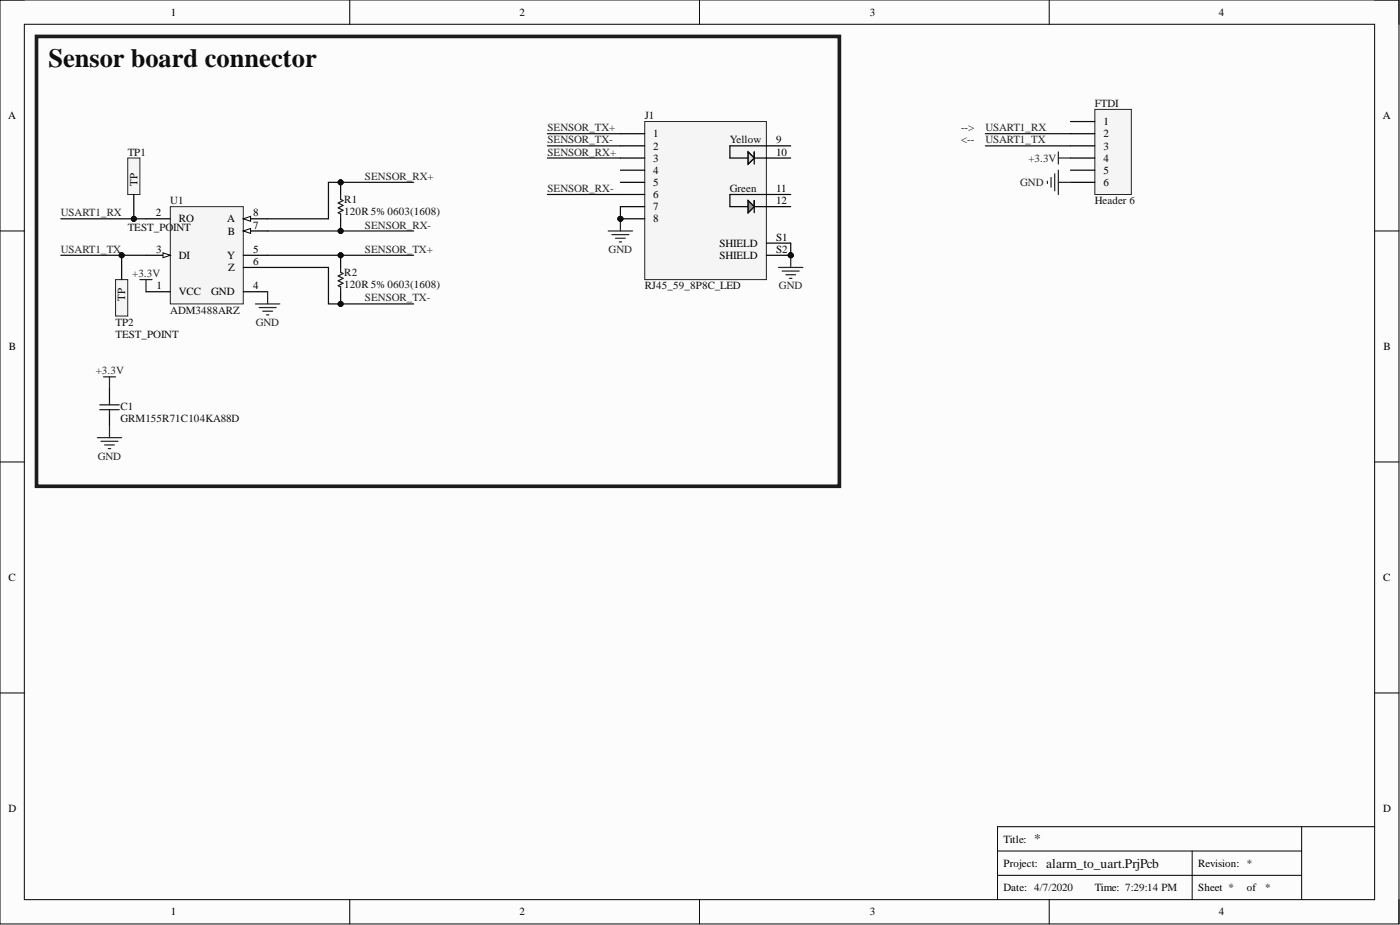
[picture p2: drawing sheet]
<svg xmlns="http://www.w3.org/2000/svg" width="292mm" height="193mm" viewBox="0 0 292 193" stroke-linecap="round" stroke-linejoin="round" font-family="sans-serif">
<defs><g id="words">
<text font-size="5.5" fill="#0e0e0e" x="10.2" y="14">Sensor board connector</text>
<g font-size="2.8" fill="#0e0e0e">
<text x="215.7" y="175.9">*</text>
<text x="218.3" y="181">alarm_to_uart.PrjPcb</text>
</g>
<g font-size="2.3">
<text x="35.6" y="3.3">1</text>
<text x="108.4" y="3.3">2</text>
<text x="181.5" y="3.3">3</text>
<text x="254.3" y="3.3">4</text>
<text x="1.7" y="24.8">A</text>
<text x="136.3" y="28.7">1</text>
<text x="161.9" y="29.9">9</text>
<text x="230.2" y="26.1">1</text>
<text x="230.2" y="28.7">2</text>
<text x="288.5" y="24.8">A</text>
<text x="136.3" y="31.2">2</text>
<text x="136.3" y="33.7">3</text>
<text x="161.9" y="32.5">10</text>
<text x="230.2" y="31.2">3</text>
<text x="230.2" y="33.7">4</text>
<text x="28.7" y="38.8" transform="rotate(-90 28.7 38.8)">TP</text>
<text x="136.3" y="36.3">4</text>
<text x="136.3" y="38.8">5</text>
<text x="136.3" y="41.3">6</text>
<text x="161.9" y="40.1">11</text>
<text x="230.2" y="36.3">5</text>
<text x="230.2" y="38.8">6</text>
<text x="32.5" y="45.1">2</text>
<text x="37.3" y="46.4">RO</text>
<text x="47.4" y="46.4">A</text>
<text x="52.8" y="47.7">7</text>
<text x="52.8" y="45.1">8</text>
<text x="136.3" y="43.9">7</text>
<text x="136.3" y="46.4">8</text>
<text x="161.9" y="42.6">12</text>
<text x="32.6" y="52.7">3</text>
<text x="47.5" y="48.9">B</text>
<text x="52.8" y="52.7">5</text>
<text x="150.1" y="51.5">SHIELD</text>
<text x="161.9" y="50.2">S1</text>
<text x="161.9" y="52.7">S2</text>
<text x="37.3" y="54">DI</text>
<text x="47.4" y="54">Y</text>
<text x="47.6" y="56.6">Z</text>
<text x="52.8" y="55.3">6</text>
<text x="150.1" y="54">SHIELD</text>
<text x="26.1" y="62.7" transform="rotate(-90 26.1 62.7)">TP</text>
<text x="32.7" y="60.4">1</text>
<text x="37.3" y="61.6">VCC</text>
<text x="44.1" y="61.6">GND</text>
<text x="52.8" y="60.4">4</text>
<text x="1.9" y="73">B</text>
<text x="288.7" y="73">B</text>
<text x="1.8" y="121.2">C</text>
<text x="288.6" y="121.2">C</text>
<text x="1.8" y="169.4">D</text>
<text x="288.6" y="169.4">D</text>
<text x="209.4" y="175.8">Title:</text>
<text x="209.4" y="180.8">Project:</text>
<text x="209.4" y="185.9">Date: 4/7/2020</text>
<text x="228.4" y="185.9">Time: 7:29:14 PM</text>
<text x="250" y="180.8">Revision: *</text>
<text x="250" y="185.9">Sheet *</text>
<text x="260.2" y="185.9">of</text>
<text x="35.6" y="191">1</text>
<text x="108.4" y="191">2</text>
<text x="181.5" y="191">3</text>
<text x="254.3" y="191">4</text>
</g>
<g font-size="2.3" fill="#0e0e0e">
<text x="228.4" y="22.3">FTDI</text>
<text x="134.5" y="24.8">J1</text>
<text x="152.3" y="29.9">Yellow</text>
<text x="200.5" y="29.9">&lt;--</text>
<text x="200.5" y="27.4">--&gt;</text>
<text x="26.7" y="32.5">TP1</text>
<text x="152.3" y="40.1">Green</text>
<text x="35.5" y="42.6">U1</text>
<text x="71.8" y="42.3">R1</text>
<text x="71.8" y="44.9">120R 5%0603(1608)</text>
<text x="228.4" y="42.6">Header 6</text>
<text x="26.7" y="48.2">TEST_PO</text>
<text x="36.1" y="48.2">INT</text>
<text x="71.8" y="57.6">R2</text>
<text x="35.5" y="65.4">ADM3488ARZ</text>
<text x="71.8" y="60.1">120R 5%0603(1608)</text>
<text x="134.5" y="60.4">RJ45_59_8P8C_LED</text>
<text x="24.1" y="68">TP2</text>
<text x="24.1" y="70.5">TEST_POINT</text>
<text x="25.1" y="85.5">C1</text>
<text x="25.1" y="88">GRM155R71C104KA88D</text>
<text x="264" y="185.9">*</text>
</g>
<g font-size="2.3" fill="#262626">
<text x="114.2" y="27.4">SENSOR_TX+</text>
<text x="114.2" y="29.9">SENSOR_TX-</text>
<text x="205.6" y="29.9">USART1_TX</text>
<text x="205.6" y="27.4">USART1_RX</text>
<text x="114.2" y="32.5">SENSOR_RX+</text>
<text x="214.6" y="33.7">+3.3V</text>
<text x="76.1" y="37.5">SENSOR_RX+</text>
<text x="114.2" y="40.1">SENSOR_RX-</text>
<text x="212.9" y="38.8">GND</text>
<text x="12.7" y="45.1">USART1_RX</text>
<text x="76.1" y="47.7">SENSOR_RX-</text>
<text x="12.7" y="52.7">USART1_TX</text>
<text x="76.1" y="52.7">SENSOR_TX+</text>
<text x="127" y="52.7">GND</text>
<text x="27.6" y="57.8">+3.3V</text>
<text x="76.1" y="62.9">SENSOR_TX-</text>
<text x="162.5" y="60.4">GND</text>
<text x="53.4" y="68">GND</text>
<text x="20" y="78.1">+3.3V</text>
<text x="20.4" y="95.9">GND</text>
</g>
</g></defs>
<path d="M0 0h291.9v192.8h-291.9z" fill-rule="evenodd" fill="#fcfcfc"/>
<path d="M0 0h291.9v192.8h-291.9z" fill="none" stroke="#000" stroke-width=".21"/>
<path d="M5.1 5.1h281.7v182.6h-281.7z" fill-rule="evenodd" fill="#fcfcfc"/>
<g fill="none" stroke="#000" stroke-width=".21">
<path d="M0 0h5.1M73 0v5.1M145.9 0v5.1M218.9 0v5.1M286.8 0h5.1v5.1M5.1 5.1h281.7v182.6h-281.7zM0 48.2h5.1M286.8 48.2h5.1M0 96.4h5.1M286.8 96.4h5.1M0 144.6h5.1M286.8 144.6h5.1"/>
<path d="M208.1 177.5h63.5M248.7 177.5v10.2M271.6 172.5v15.2M286.8 172.5h-78.7v15.2M73 187.7v5.1M145.9 187.7v5.1M208.1 182.6h63.5M218.9 187.7v5.1M291.9 187.7v5.1"/>
</g>
<path d="M7.6 7.6h167.5v93.8h-167.5z" fill="none" stroke="#1c1c1c" stroke-width=".76"/>
<path d="M126.9 48.2h5.1M127.7 48.9h3.5M128.4 49.7h2.1M129.2 50.5h.5M129.4 45.6v2.6" fill="none" stroke="#262626" stroke-width=".25"/>
<circle cx="129.4" cy="45.6" r=".51" fill="#0e0e0e"/>
<circle cx="129.4" cy="45.6" r=".51" fill="none" stroke="#0e0e0e" stroke-width=".21"/>
<circle cx="165" cy="53.3" r=".51" fill="#0e0e0e"/>
<circle cx="165" cy="53.3" r=".51" fill="none" stroke="#0e0e0e" stroke-width=".21"/>
<circle cx="129.4" cy="45.6" r=".51" fill="#0e0e0e"/>
<circle cx="129.4" cy="45.6" r=".51" fill="none" stroke="#0e0e0e" stroke-width=".21"/>
<path d="M134.5 25.4h25.4v32.9h-25.4z" fill-rule="evenodd" fill="#f5f5f5"/>
<path d="M134.5 25.4h25.4v32.9h-25.4z" fill="none" stroke="#262626" stroke-width=".21"/>
<path d="M156.1 31.7l1.3 1.3-1.3 1.2zM157.4 33h7.6M157.4 31.7v2.5M165 30.4h-12.7v2.6h3.8M156.1 41.8l1.3 1.3-1.3 1.3zM157.4 43.1h7.6M157.4 41.8v2.6M159.9 50.7h5.1M159.9 53.3h5.1M165 40.6h-12.7v2.5h3.8" fill="none" stroke="#000" stroke-width=".25"/>
<circle cx="165" cy="53.3" r=".51" fill="#0e0e0e"/>
<circle cx="165" cy="53.3" r=".51" fill="none" stroke="#0e0e0e" stroke-width=".21"/>
<path d="M129.4 27.9h5.1M129.4 30.4h5.1M129.4 33h5.1M129.4 35.5h5.1M129.4 38h5.1M129.4 40.6h5.1M129.4 43.1h5.1M129.4 45.6h5.1" fill="none" stroke="#000" stroke-width=".25"/>
<circle cx="129.4" cy="45.6" r=".51" fill="#0e0e0e"/>
<circle cx="129.4" cy="45.6" r=".51" fill="none" stroke="#0e0e0e" stroke-width=".21"/>
<path d="M156.1 31.7l1.3 1.3-1.3 1.2z" fill="#dadada"/>
<path d="M156.1 31.7l1.3 1.3-1.3 1.2z" fill="none" stroke="#000" stroke-width=".25"/>
<path d="M156.1 41.8l1.3 1.3-1.3 1.3z" fill="#969696"/>
<path d="M156.1 41.8l1.3 1.3-1.3 1.3z" fill="none" stroke="#000" stroke-width=".25"/>
<path d="M162.4 55.8h5.1M163.2 56.6h3.6M164 57.3h2M164.7 58.1h.5M165 53.3v2.5" fill="none" stroke="#262626" stroke-width=".25"/>
<circle cx="165" cy="53.3" r=".51" fill="#0e0e0e"/>
<circle cx="165" cy="53.3" r=".51" fill="none" stroke="#0e0e0e" stroke-width=".21"/>
<path d="M35.5 43.1h15.3v20.3h-15.3z" fill-rule="evenodd" fill="#f5f5f5"/>
<path d="M35.5 43.1h15.3v20.3h-15.3z" fill="none" stroke="#262626" stroke-width=".21"/>
<path d="M30.5 45.6h5M30.5 53.3h5M30.5 60.9h5" fill="none" stroke="#000" stroke-width=".25"/>
<path d="M34 52.7l1.5 .6-1.5 .5z" fill="#fbfbfb"/>
<path d="M34 52.7l1.5 .6-1.5 .5z" fill="none" stroke="#000" stroke-width=".21"/>
<path d="M50.8 53.3h5M50.8 55.8h5M50.8 48.2h5M50.8 60.9h5" fill="none" stroke="#000" stroke-width=".25"/>
<path d="M50.8 48.2l1.5-.5v1z" fill="#fbfbfb"/>
<path d="M50.8 48.2l1.5-.5v1z" fill="none" stroke="#000" stroke-width=".21"/>
<path d="M50.8 45.6h5" fill="none" stroke="#000" stroke-width=".25"/>
<path d="M50.8 45.6l1.5-.5v1.1z" fill="#fbfbfb"/>
<path d="M50.8 45.6l1.5-.5v1.1z" fill="none" stroke="#000" stroke-width=".21"/>
<path d="M29.2 58.3h2.5M30.5 58.3v2.6M53.3 63.4h5.1M54.1 64.2h3.5M54.8 64.9h2.1M55.6 65.7h.5M55.8 60.9v2.5" fill="none" stroke="#262626" stroke-width=".25"/>
<circle cx="71.1" cy="38" r=".51" fill="#0e0e0e"/>
<circle cx="71.1" cy="38" r=".51" fill="none" stroke="#0e0e0e" stroke-width=".21"/>
<circle cx="71.1" cy="48.2" r=".51" fill="#0e0e0e"/>
<circle cx="71.1" cy="48.2" r=".51" fill="none" stroke="#0e0e0e" stroke-width=".21"/>
<path d="M71.1 38v2.6" fill="none" stroke="#000" stroke-width=".25"/>
<circle cx="71.1" cy="38" r=".51" fill="#0e0e0e"/>
<circle cx="71.1" cy="38" r=".51" fill="none" stroke="#0e0e0e" stroke-width=".21"/>
<path d="M71.1 45.6v2.6" fill="none" stroke="#000" stroke-width=".25"/>
<circle cx="71.1" cy="48.2" r=".51" fill="#0e0e0e"/>
<circle cx="71.1" cy="48.2" r=".51" fill="none" stroke="#0e0e0e" stroke-width=".21"/>
<path d="M71.1 40.6v1l.5 .2-1 .5 1 .6-1 .5 1 .5-1 .5 .5 .2v1" fill="none" stroke="#1c1c1c" stroke-width=".25"/>
<circle cx="71.1" cy="53.3" r=".51" fill="#0e0e0e"/>
<circle cx="71.1" cy="53.3" r=".51" fill="none" stroke="#0e0e0e" stroke-width=".21"/>
<circle cx="71.1" cy="63.4" r=".51" fill="#0e0e0e"/>
<circle cx="71.1" cy="63.4" r=".51" fill="none" stroke="#0e0e0e" stroke-width=".21"/>
<path d="M71.1 53.3v2.5" fill="none" stroke="#000" stroke-width=".25"/>
<circle cx="71.1" cy="53.3" r=".51" fill="#0e0e0e"/>
<circle cx="71.1" cy="53.3" r=".51" fill="none" stroke="#0e0e0e" stroke-width=".21"/>
<path d="M71.1 60.9v2.5" fill="none" stroke="#000" stroke-width=".25"/>
<circle cx="71.1" cy="63.4" r=".51" fill="#0e0e0e"/>
<circle cx="71.1" cy="63.4" r=".51" fill="none" stroke="#0e0e0e" stroke-width=".21"/>
<path d="M71.1 55.8v1l.5 .3-1 .5 1 .5-1 .5 1 .5-1 .5 .5 .3v1" fill="none" stroke="#1c1c1c" stroke-width=".25"/>
<circle cx="25.4" cy="53.3" r=".51" fill="#0e0e0e"/>
<circle cx="25.4" cy="53.3" r=".51" fill="none" stroke="#0e0e0e" stroke-width=".21"/>
<path d="M24.1 58.3h2.6v7.6h-2.6z" fill-rule="evenodd" fill="#f5f5f5"/>
<path d="M24.1 58.3h2.6v7.6h-2.6z" fill="none" stroke="#262626" stroke-width=".21"/>
<path d="M25.4 53.3v5" fill="none" stroke="#000" stroke-width=".25"/>
<circle cx="25.4" cy="53.3" r=".51" fill="#0e0e0e"/>
<circle cx="25.4" cy="53.3" r=".51" fill="none" stroke="#0e0e0e" stroke-width=".21"/>
<circle cx="27.9" cy="45.6" r=".51" fill="#0e0e0e"/>
<circle cx="27.9" cy="45.6" r=".51" fill="none" stroke="#0e0e0e" stroke-width=".21"/>
<path d="M26.7 33h2.5v7.6h-2.5z" fill-rule="evenodd" fill="#f5f5f5"/>
<path d="M26.7 33h2.5v7.6h-2.5z" fill="none" stroke="#262626" stroke-width=".21"/>
<path d="M27.9 40.6v5" fill="none" stroke="#000" stroke-width=".25"/>
<circle cx="27.9" cy="45.6" r=".51" fill="#0e0e0e"/>
<circle cx="27.9" cy="45.6" r=".51" fill="none" stroke="#0e0e0e" stroke-width=".21"/>
<path d="M21.6 78.6h2.5M22.8 78.6v2.6M20.3 91.3h5.1M21.1 92.1h3.5M21.8 92.8h2.1M22.6 93.6h.5M22.8 88.8v2.5" fill="none" stroke="#262626" stroke-width=".25"/>
<path d="M22.8 81.2v2.5M22.8 86.2v2.6" fill="none" stroke="#000" stroke-width=".25"/>
<path d="M20.8 84.5h4.1M20.8 85.5h4.1M22.8 83.7v.8M22.8 85.5v.7" fill="none" stroke="#1c1c1c" stroke-width=".25"/>
<path d="M228.4 22.8h7.6v17.8h-7.6z" fill-rule="evenodd" fill="#f5f5f5"/>
<path d="M228.4 22.8h7.6v17.8h-7.6z" fill="none" stroke="#262626" stroke-width=".21"/>
<path d="M223.4 25.4h5M223.4 27.9h5M223.4 30.4h5M223.4 33h5M223.4 35.5h5M223.4 38h5" fill="none" stroke="#000" stroke-width=".25"/>
<path d="M218.5 37.8v.5M219.3 37v2.1M220.1 36.3v3.5M220.8 31.7v2.5M220.8 35.5v5.1M220.8 38h2.6M220.8 33h2.6" fill="none" stroke="#262626" stroke-width=".25"/>
<path d="M129.4 43.1v2.5" fill="none" stroke="#0e0e0e" stroke-width=".25"/>
<circle cx="129.4" cy="45.6" r=".51" fill="#0e0e0e"/>
<circle cx="129.4" cy="45.6" r=".51" fill="none" stroke="#0e0e0e" stroke-width=".21"/>
<path d="M12.7 53.3h17.8" fill="none" stroke="#0e0e0e" stroke-width=".25"/>
<circle cx="25.4" cy="53.3" r=".51" fill="#0e0e0e"/>
<circle cx="25.4" cy="53.3" r=".51" fill="none" stroke="#0e0e0e" stroke-width=".21"/>
<path d="M12.7 45.6h17.8" fill="none" stroke="#0e0e0e" stroke-width=".25"/>
<circle cx="27.9" cy="45.6" r=".51" fill="#0e0e0e"/>
<circle cx="27.9" cy="45.6" r=".51" fill="none" stroke="#0e0e0e" stroke-width=".21"/>
<path d="M55.8 55.8h12.7v7.6h17.8" fill="none" stroke="#0e0e0e" stroke-width=".25"/>
<circle cx="71.1" cy="63.4" r=".51" fill="#0e0e0e"/>
<circle cx="71.1" cy="63.4" r=".51" fill="none" stroke="#0e0e0e" stroke-width=".21"/>
<path d="M55.8 53.3h30.5" fill="none" stroke="#0e0e0e" stroke-width=".25"/>
<circle cx="71.1" cy="53.3" r=".51" fill="#0e0e0e"/>
<circle cx="71.1" cy="53.3" r=".51" fill="none" stroke="#0e0e0e" stroke-width=".21"/>
<path d="M55.8 48.2h30.5" fill="none" stroke="#0e0e0e" stroke-width=".25"/>
<circle cx="71.1" cy="48.2" r=".51" fill="#0e0e0e"/>
<circle cx="71.1" cy="48.2" r=".51" fill="none" stroke="#0e0e0e" stroke-width=".21"/>
<path d="M86.3 38h-17.8v7.6h-12.7" fill="none" stroke="#0e0e0e" stroke-width=".25"/>
<circle cx="71.1" cy="38" r=".51" fill="#0e0e0e"/>
<circle cx="71.1" cy="38" r=".51" fill="none" stroke="#0e0e0e" stroke-width=".21"/>
<path d="M114.2 33h15.2M114.2 30.4h15.2M114.2 27.9h15.2M205.6 30.4h17.8M205.6 27.9h17.8M114.2 40.6h15.2M165 50.7v2.6" fill="none" stroke="#0e0e0e" stroke-width=".25"/>
<circle cx="165" cy="53.3" r=".51" fill="#0e0e0e"/>
<circle cx="165" cy="53.3" r=".51" fill="none" stroke="#0e0e0e" stroke-width=".21"/>
<use href="#words"/>
</svg>
